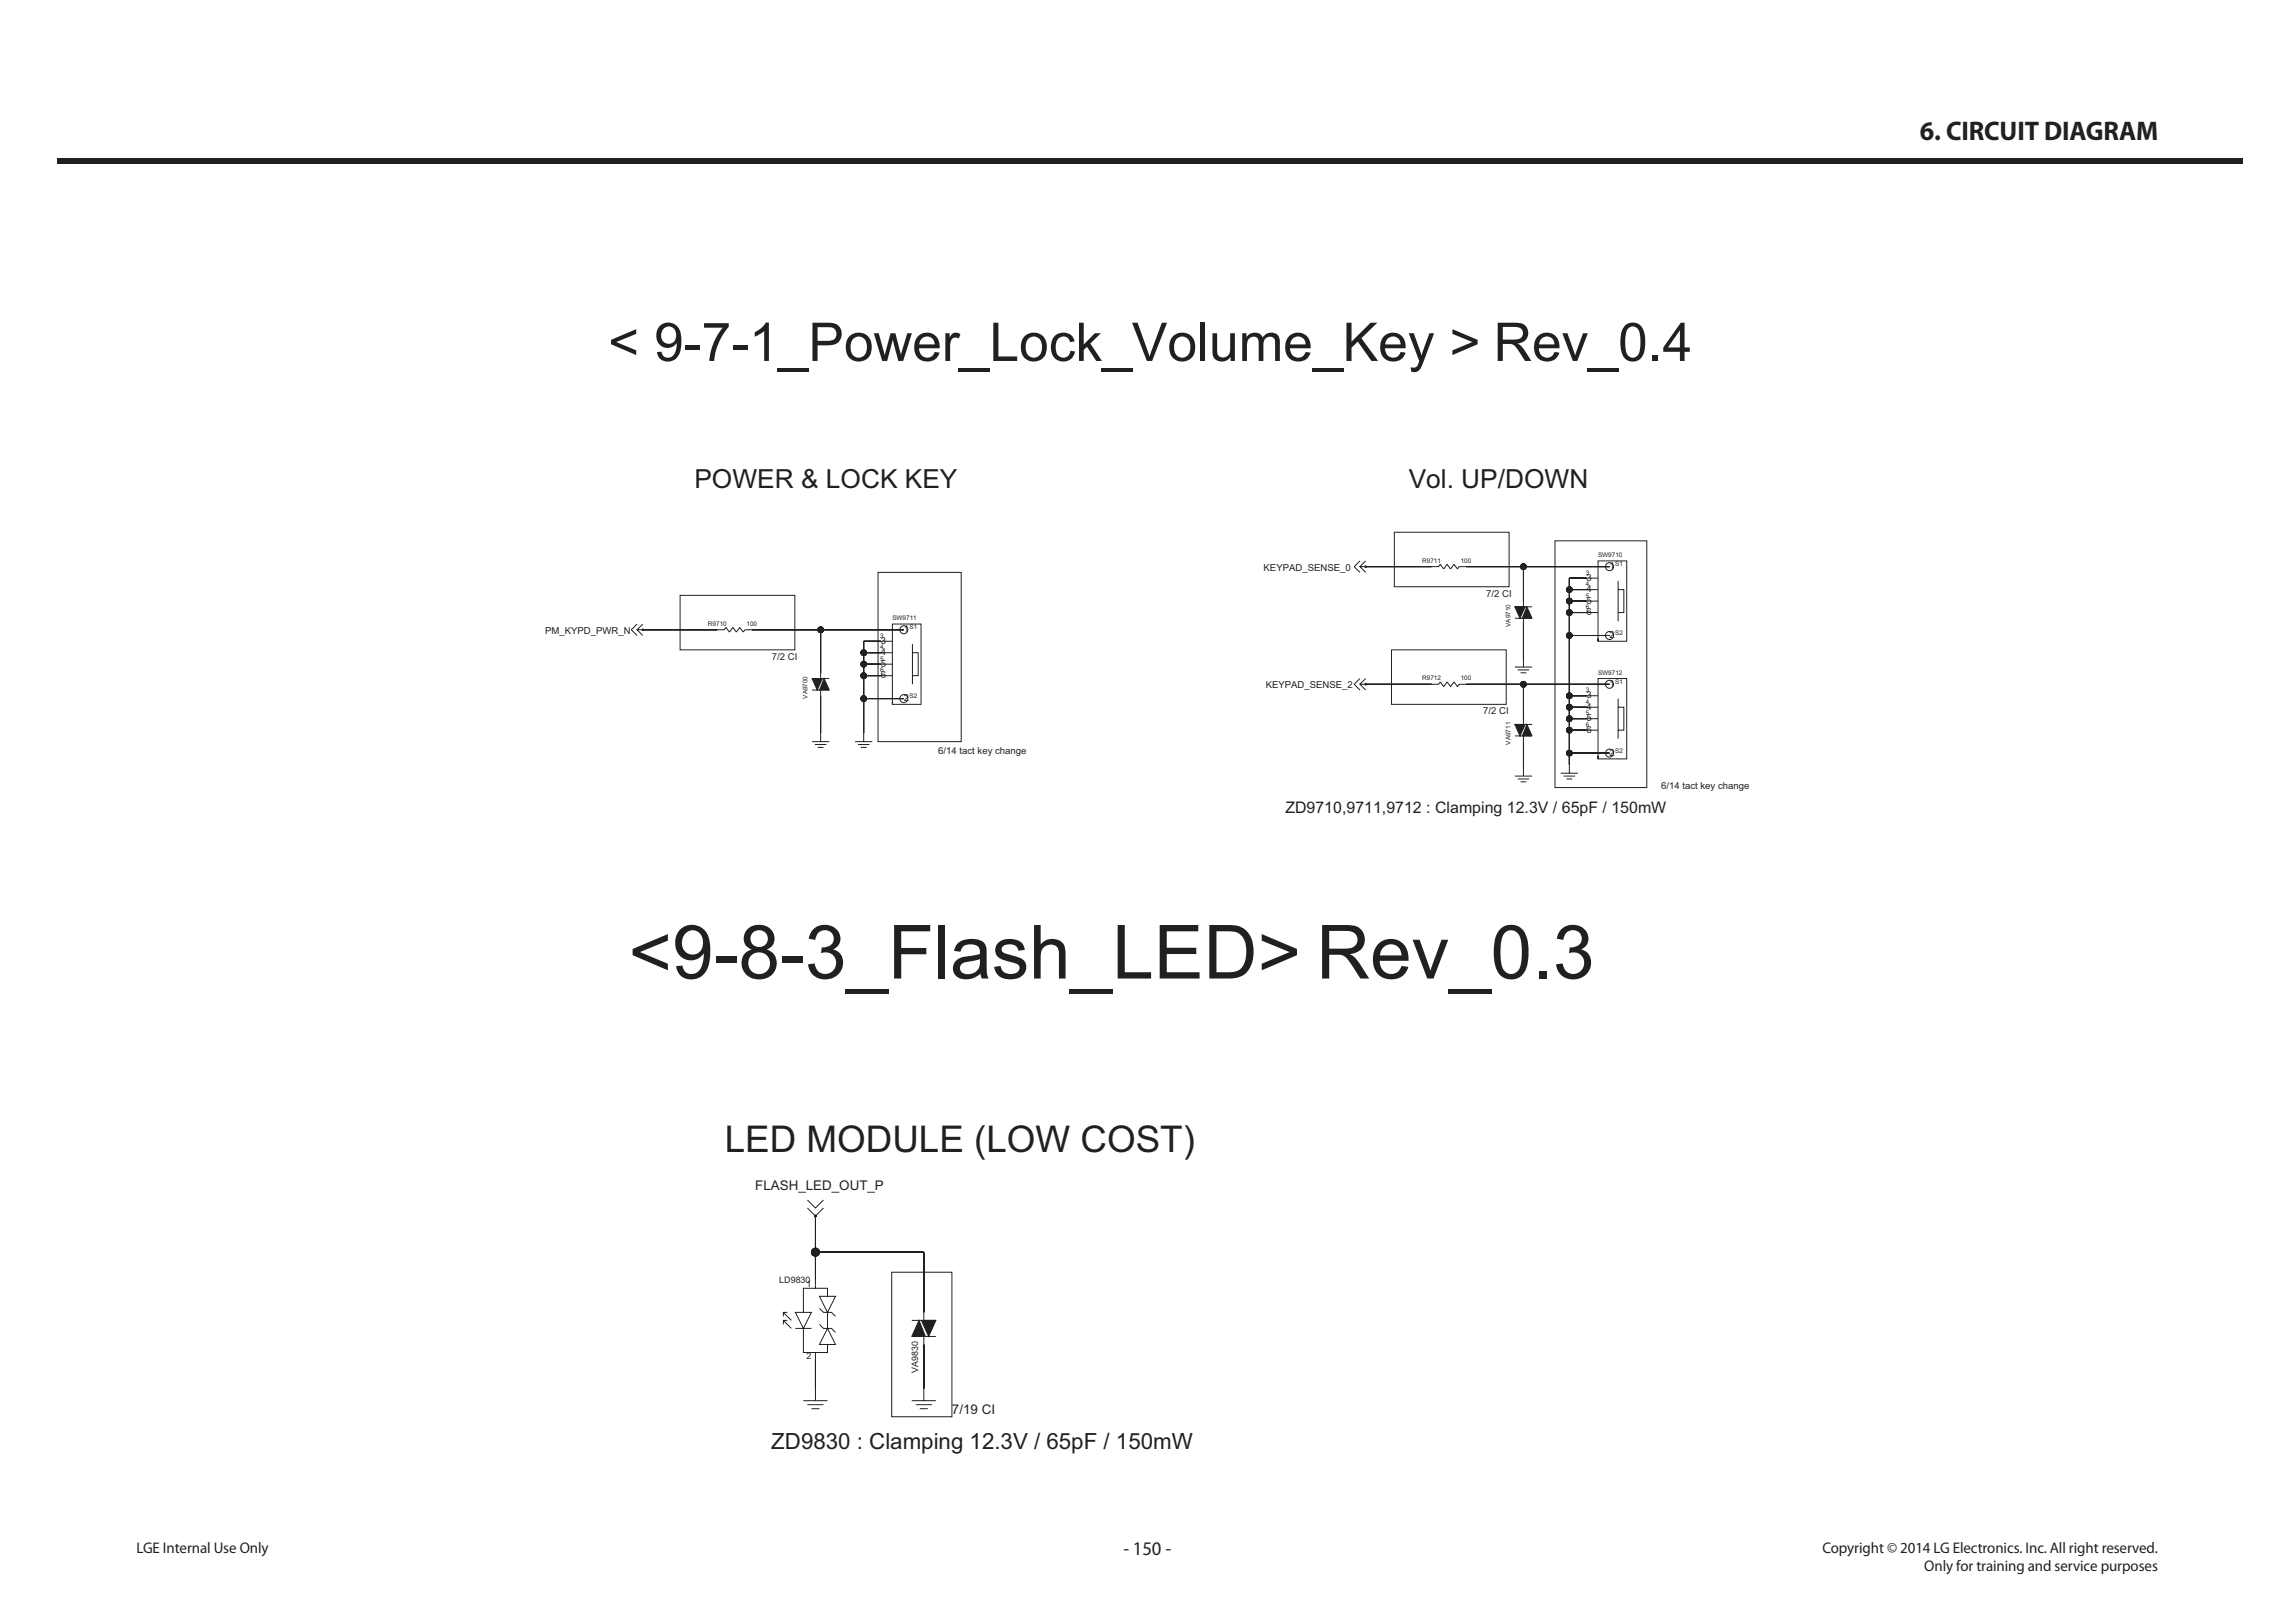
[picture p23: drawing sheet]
<svg xmlns="http://www.w3.org/2000/svg" width="420mm" height="297mm" viewBox="0 0 420 297" stroke-linecap="round" stroke-linejoin="round" font-family="sans-serif">
<defs><g id="words">
<text font-size="13.7" fill="#231f20" x="115" y="179.1">&lt;9-8-3_Flash_LED&gt; Rev_0.3</text>
<text font-size="9.8" fill="#231f20" x="111.3" y="66.1">&lt; 9-7-1_Power_Lock_Volume_Key &gt; Rev_0.4</text>
<text font-size="6.7" fill="#231f20" x="132.6" y="210.9">LED MODULE (LOW COST)</text>
<text font-size="4.9" fill="#231f20" x="351.4" y="25.7">6. CIRCUIT DIAGRAM</text>
<g font-size="4.8" fill="#231f20">
<text x="127.1" y="89.3">POWER &amp; LOCK KEY</text>
<text x="257.8" y="89.3">Vol. UP/DOWN</text>
</g>
<text font-size="4.1" fill="#231f20" x="141.2" y="265.1">ZD9830 : Clamping 12.3V / 65pF / 150mW</text>
<text font-size="3.5" fill="#231f20" x="205.6" y="284.6">- 150 -</text>
<text font-size="2.9" fill="#231f20" x="235.2" y="148.8">ZD9710,9711,9712 : Clamping 12.3V / 65pF / 150mW</text>
<g font-size="2.8" fill="#231f20">
<text x="25" y="284.1">LGE Internal Use Only</text>
<text x="333.5" y="284.1">Copyright © 2014 LG Electronics. Inc. All right reserved.</text>
<text x="352.2" y="287.5">Only for training and service purposes</text>
</g>
<g font-size="2.4" fill="#231f20">
<text x="138.2" y="217.7">FLASH_LED_OUT_P</text>
<text x="174.2" y="258.8">7/19 CI</text>
</g>
<g font-size="1.8" fill="#231f20">
<text x="231.2" y="104.4">KEYPAD_SENSE_0</text>
<text x="290.3" y="106.3">3</text>
<text x="294.5" y="104.2">1</text>
<text x="272" y="109.2">7/2 CI</text>
<text x="290.3" y="112.6">6</text>
<text x="290.3" y="110.5">5</text>
<text x="290.3" y="108.4">4</text>
<text x="99.8" y="116">PM_KYPD_PWR_N</text>
<text x="161.2" y="119.9">4</text>
<text x="161.2" y="117.8">3</text>
<text x="165.4" y="115.7">1</text>
<text x="294.5" y="116.8">2</text>
<text x="141.3" y="120.7">7/2 CI</text>
<text x="161.2" y="124.1">6</text>
<text x="161.2" y="122">5</text>
<text x="231.6" y="126">KEYPAD_SENSE_2</text>
<text x="294.5" y="125.7">1</text>
<text x="165.4" y="128.3">2</text>
<text x="271.5" y="130.7">7/2 CI</text>
<text x="290.3" y="129.9">4</text>
<text x="290.3" y="127.8">3</text>
<text x="290.3" y="134.1">6</text>
<text x="290.3" y="132">5</text>
<text x="171.7" y="138">6/14 tact key change</text>
<text x="294.5" y="138.3">2</text>
<text x="304" y="144.3">6/14 tact key change</text>
</g>
<g font-size="1.6" fill="#231f20">
<text x="142.6" y="234.7">LD9830</text>
<text x="147.6" y="235.5">1</text>
<text x="147.6" y="248.7">2</text>
<text x="168" y="251.2" transform="rotate(-90 168 251.2)">VA9830</text>
</g>
<g font-size="1.2" fill="#231f20">
<text x="292.4" y="101.9">SW9710</text>
<text x="260.3" y="103">R9711</text>
<text x="267.3" y="103">100</text>
<text x="290.2" y="105.2">3</text>
<text x="290.2" y="107.3">4</text>
<text x="295.6" y="103.6">S1</text>
<text x="163.3" y="113.5">SW9711</text>
<text x="290.2" y="109.4">5</text>
<text x="290.2" y="111.5">6</text>
<text x="129.6" y="114.5">R9710</text>
<text x="136.6" y="114.5">100</text>
<text x="161.1" y="116.7">3</text>
<text x="161.1" y="118.8">4</text>
<text x="166.5" y="115.1">S1</text>
<text x="276.4" y="114.7" transform="rotate(-90 276.4 114.7)">VA9710</text>
<text x="295.6" y="116.2">S2</text>
<text x="161.1" y="120.9">5</text>
<text x="161.1" y="123">6</text>
<text x="260.3" y="124.5">R9712</text>
<text x="267.3" y="124.5">100</text>
<text x="292.4" y="123.4">SW9712</text>
<text x="295.6" y="125.1">S1</text>
<text x="147.8" y="127.9" transform="rotate(-90 147.8 127.9)">VA9700</text>
<text x="166.5" y="127.7">S2</text>
<text x="290.2" y="126.7">3</text>
<text x="290.2" y="128.8">4</text>
<text x="290.2" y="130.9">5</text>
<text x="276.4" y="136.3" transform="rotate(-90 276.4 136.3)">VA9711</text>
<text x="290.2" y="133">6</text>
<text x="295.6" y="137.7">S2</text>
</g>
</g></defs>
<path d="M10.4 29h400v1h-400z" fill="#231f20"/>
<g fill="none" stroke="#231f20" stroke-width=".18">
<path d="M147.8 219.6l1.4 1.5 1.5-1.5M147.8 221.1l1.4 1.4 1.5-1.4M149.2 234.3v1.4M150 237.2h2.9l-1.5 3zM150 239.4l.7 .8h1.5l.7 .7M151.4 237.2v-1.5h-4.4v4.5M143.4 240.2l1.4 1.4M143.4 241.6l1.4 1.5M144.1 240.2h-.7v.7M144.1 241.6h-.7v.8M145.6 240.2h2.9l-1.5 2.9zM145.6 243.1h2.9"/>
<path d="M147 243.1v4.4h4.4v-1.5M149.2 247.5v1.5M150 242.4l.7 .7h1.5l.7 .7M151.4 243.1l1.5 2.9h-2.9zM151.4 240.2v2.9M166.9 256.3h4.4M167.6 257.1h2.9M168.3 257.8h1.5M169.1 254.1v2.2"/>
</g>
<circle cx="149.2" cy="222.5" r=".15" fill="#231f20"/>
<g fill="none" stroke="#231f20" stroke-width=".18">
<path d="M147 256.3h4.4M147.8 257.1h2.9M148.5 257.8h1.5M149.2 254.1v2.2M169.1 240.2v1.4M169.1 244.6v1.4"/>
<circle cx="149.2" cy="222.5" r=".15"/>
</g>
<path d="M168.2 241.6l1.2 3h-2.5z" fill-rule="evenodd" fill="#231f20"/>
<path d="M168.2 241.6l1.2 3h-2.5z" fill="none" stroke="#231f20" stroke-width=".18"/>
<path d="M168.6 241.6h2.7l-1.4 3z" fill-rule="evenodd" fill="#231f20"/>
<g fill="none" stroke="#231f20" stroke-width=".18">
<path d="M149.2 229.1v5.2zM149.2 222.5v6.6zM149.2 222.5v11.8M149.2 229.1h19.9zM149.2 229.1h19.9M169.1 229.1v11.1zM169.1 229.1v11.1M149.2 249v5.1zM149.2 249v5.1M166.9 244.6h4.4M166.9 241.6h4.4M168.6 241.6h2.7l-1.4 3z"/>
<path d="M169.1 246v8.1zM169.1 246v8.1"/>
</g>
<circle cx="149.2" cy="229.1" r=".73" fill="#231f20"/>
<g fill="none" stroke="#231f20" stroke-width=".18">
<path d="M278.8 131.5v1.1M278.8 134.7v1M163.2 232.8h11v26.5h-11z"/>
<circle cx="149.2" cy="229.1" r=".73"/>
</g>
<path d="M279.4 132.6l1 2.1h-1.8z" fill-rule="evenodd" fill="#231f20"/>
<path d="M279.4 132.6l1 2.1h-1.8z" fill="none" stroke="#231f20" stroke-width=".18"/>
<path d="M277.2 132.6h1.9l-.9 2.1z" fill-rule="evenodd" fill="#231f20"/>
<g fill="none" stroke="#231f20" stroke-width=".18">
<path d="M116.6 114.2l-1.1 1 1.1 1.1M117.6 115.2h-1l1 1.1M117.6 115.2h.1M117.6 114.2l-1 1M148.6 135.7h3.2M149.1 136.2h2.1M149.7 136.8h1M150.2 134.1v1.6M156.5 135.7h3.1M157 136.2h2.1M157.5 136.8h1.1M158.1 134.1v1.6"/>
<path d="M277.2 132.6h1.9l-.9 2.1zM277.2 134.7h3.2M277.2 132.6h3.2"/>
</g>
<circle cx="117.6" cy="115.2" r=".1" fill="#231f20"/>
<g fill="none" stroke="#231f20" stroke-width=".18">
<path d="M248.9 124.2l-1.1 1 1.1 1.1M249.9 125.2h-1l1 1.1M249.9 125.2h.1M249.9 124.2l-1 1"/>
<circle cx="117.6" cy="115.2" r=".1"/>
</g>
<circle cx="249.9" cy="125.2" r=".11" fill="#231f20"/>
<g fill="none" stroke="#231f20" stroke-width=".18">
<path d="M248.9 102.6l-1.1 1.1 1.1 1M249.9 103.7h-1l1 1M249.9 103.7h.1M249.9 102.6l-1 1.1M277.2 122.1h3.2M277.8 122.6h2M278.3 123.1h1M278.8 120.5v1.6M277.2 142h3.2M277.8 142.5h2M278.3 143.1h1M278.8 140.4v1.6"/>
<circle cx="249.9" cy="125.2" r=".11"/>
</g>
<circle cx="249.9" cy="103.7" r=".1" fill="#231f20"/>
<g fill="none" stroke="#231f20" stroke-width=".18">
<path d="M161.2 117.3h2.1M161.2 119.4h2.1M163.3 114.2h5.3v14.7h-5.3zM167 119.4h1v4.2h-1M167 117.9v7.3M278.8 110v1M278.8 113.1v1.1M290.3 105.8h2.1M290.3 107.9h2.1M290.3 110h2.1M290.3 112.1h2.1M292.4 102.6h5.3v14.7h-5.3z"/>
<path d="M292.4 116.8v.5M296.1 107.9h1.1v4.2h-1.1M296.1 106.3v7.4M161.2 121.5h2.1M161.2 123.6h2.1M163.3 128.4v.5M287.2 139.9v1.6M290.3 127.3h2.1M290.3 129.4h2.1M290.3 131.5h2.1M290.3 133.6h2.1M292.4 124.2h5.3v14.7h-5.3z"/>
<path d="M292.4 138.3v.6M296.1 129.4h1.1v4.2h-1.1M296.1 127.8v7.4M285.6 141.5h3.2M286.1 142h2.1M286.7 142.5h1"/>
<circle cx="165.4" cy="115.2" r=".73"/>
<circle cx="249.9" cy="103.7" r=".1"/>
<circle cx="294.5" cy="103.7" r=".74"/>
<circle cx="294.5" cy="116.3" r=".74"/>
<circle cx="165.4" cy="127.8" r=".74"/>
<circle cx="294.5" cy="125.2" r=".74"/>
<circle cx="294.5" cy="137.8" r=".74"/>
</g>
<path d="M279.4 111l1 2.1h-1.8z" fill-rule="evenodd" fill="#231f20"/>
<path d="M279.4 111l1 2.1h-1.8z" fill="none" stroke="#231f20" stroke-width=".18"/>
<path d="M277.2 111h1.9l-.9 2.1z" fill-rule="evenodd" fill="#231f20"/>
<path d="M277.2 111h1.9l-.9 2.1zM277.2 113.1h3.2M277.2 111h3.2M150.2 123.1v1.1M150.2 126.3v1" fill="none" stroke="#231f20" stroke-width=".18"/>
<path d="M150.8 124.2l1 2.1h-1.8z" fill-rule="evenodd" fill="#231f20"/>
<path d="M150.8 124.2l1 2.1h-1.8z" fill="none" stroke="#231f20" stroke-width=".18"/>
<path d="M148.6 124.2h1.9l-.9 2.1z" fill-rule="evenodd" fill="#231f20"/>
<g fill="none" stroke="#231f20" stroke-width=".18">
<path d="M131.3 115.2h1.2l.4-.4 .6 .9 .6-.9 .7 .9 .6-.9 .6 .9 .3-.5h1.3M262 103.7h1.3l.3-.4 .6 .8 .6-.8 .7 .8 .6-.8 .6 .8 .3-.4h1.3M287.2 116.3h7.3zM287.2 116.3h7.3M287.2 116.3v11zM287.2 112.1v4.2zM287.2 110v2.1zM287.2 105.8v2.1zM287.2 107.9v2.1zM287.2 105.8v34.1M287.2 112.1h3.1zM287.2 105.8h3.1z"/>
<path d="M287.2 107.9h3.1zM287.2 110h3.1zM287.2 112.1h3.1M287.2 105.8h3.1M287.2 107.9h3.1M287.2 110h3.1M148.6 124.2h1.9l-.9 2.1zM148.6 126.3h3.2M148.6 124.2h3.2M262 125.2h1.3l.3-.4 .6 .8 .6-.8 .7 .8 .6-.8 .6 .8 .3-.4h1.3M287.2 137.8h7.3zM287.2 137.8h7.3"/>
<path d="M287.2 127.3h.1M287.2 137.8v2.1zM287.2 133.6v4.2zM287.2 131.5v2.1zM287.2 129.4v2.1zM287.2 127.3v2.1zM287.2 127.3h3.1zM287.2 133.6h3.1zM287.2 131.5h3.1zM287.2 129.4h3.1zM287.2 127.3h3.1M287.2 133.6h3.1"/>
<path d="M287.2 131.5h3.1M287.2 129.4h3.1"/>
</g>
<circle cx="287.2" cy="137.8" r=".53" fill="#231f20"/>
<circle cx="287.2" cy="137.8" r=".53" fill="none" stroke="#231f20" stroke-width=".18"/>
<circle cx="287.2" cy="133.6" r=".53" fill="#231f20"/>
<circle cx="287.2" cy="133.6" r=".53" fill="none" stroke="#231f20" stroke-width=".18"/>
<circle cx="287.2" cy="131.5" r=".53" fill="#231f20"/>
<circle cx="287.2" cy="131.5" r=".53" fill="none" stroke="#231f20" stroke-width=".18"/>
<circle cx="287.2" cy="129.4" r=".53" fill="#231f20"/>
<circle cx="287.2" cy="129.4" r=".53" fill="none" stroke="#231f20" stroke-width=".18"/>
<circle cx="287.2" cy="127.3" r=".53" fill="#231f20"/>
<circle cx="287.2" cy="127.3" r=".53" fill="none" stroke="#231f20" stroke-width=".18"/>
<circle cx="287.2" cy="116.3" r=".53" fill="#231f20"/>
<circle cx="287.2" cy="116.3" r=".53" fill="none" stroke="#231f20" stroke-width=".18"/>
<circle cx="287.2" cy="112.1" r=".53" fill="#231f20"/>
<circle cx="287.2" cy="112.1" r=".53" fill="none" stroke="#231f20" stroke-width=".18"/>
<circle cx="287.2" cy="107.9" r=".53" fill="#231f20"/>
<circle cx="287.2" cy="107.9" r=".53" fill="none" stroke="#231f20" stroke-width=".18"/>
<circle cx="287.2" cy="110" r=".53" fill="#231f20"/>
<g fill="none" stroke="#231f20" stroke-width=".18">
<path d="M158.1 117.3v2.1zM158.1 119.4v2.1zM158.1 117.3v16.8M158.1 117.3h3.1zM158.1 119.4h3.1zM158.1 117.3h3.1M158.1 119.4h3.1M158.1 127.8h7.3zM158.1 127.8h7.3M158.1 127.8v6.3zM158.1 123.6v4.2zM158.1 121.5v2.1z"/>
<path d="M158.1 123.6h3.1zM158.1 121.5h3.1zM158.1 123.6h3.1M158.1 121.5h3.1"/>
<circle cx="287.2" cy="110" r=".53"/>
</g>
<circle cx="158.1" cy="127.8" r=".53" fill="#231f20"/>
<circle cx="158.1" cy="127.8" r=".53" fill="none" stroke="#231f20" stroke-width=".18"/>
<circle cx="158.1" cy="123.6" r=".52" fill="#231f20"/>
<circle cx="158.1" cy="123.6" r=".52" fill="none" stroke="#231f20" stroke-width=".18"/>
<circle cx="158.1" cy="119.4" r=".52" fill="#231f20"/>
<circle cx="158.1" cy="119.4" r=".52" fill="none" stroke="#231f20" stroke-width=".18"/>
<circle cx="158.1" cy="121.5" r=".52" fill="#231f20"/>
<g fill="none" stroke="#231f20" stroke-width=".18">
<path d="M117.6 115.2h13.7zM117.6 115.2h13.7M137.6 115.2h12.6zM137.6 115.2h27.8M150.2 115.2h15.2zM150.2 115.2v7.9zM150.2 115.2v7.9M249.9 103.7h12.1zM249.9 103.7h12.1M278.8 114.2v6.3zM278.8 114.2v6.3M150.2 127.3v6.8z"/>
<path d="M150.2 127.3v6.8M249.9 125.2h12.1zM249.9 125.2h12.1M278.8 135.7v4.7zM278.8 135.7v4.7"/>
<circle cx="158.1" cy="121.5" r=".52"/>
</g>
<circle cx="150.2" cy="115.2" r=".52" fill="#231f20"/>
<g fill="none" stroke="#231f20" stroke-width=".18">
<path d="M268.3 103.7h10.5zM268.3 103.7h26.2M278.8 103.7h15.7zM278.8 103.7v6.3zM278.8 103.7v6.3"/>
<circle cx="150.2" cy="115.2" r=".52"/>
</g>
<circle cx="278.8" cy="103.7" r=".52" fill="#231f20"/>
<g fill="none" stroke="#231f20" stroke-width=".18">
<path d="M268.3 125.2h10.5zM268.3 125.2h26.2M278.8 125.2h15.7zM278.8 125.2v6.3zM278.8 125.2v6.3"/>
<circle cx="278.8" cy="103.7" r=".52"/>
</g>
<circle cx="278.8" cy="125.2" r=".52" fill="#231f20"/>
<g fill="none" stroke="#231f20" stroke-width=".18">
<path d="M255.2 97.4h21v10h-21zM284.6 99h16.8v45.1h-16.8zM124.5 108.9h21v10h-21zM160.7 104.7h15.2v31h-15.2zM254.7 118.9h21v10h-21z"/>
<circle cx="278.8" cy="125.2" r=".52"/>
</g>
<use href="#words"/>
</svg>
